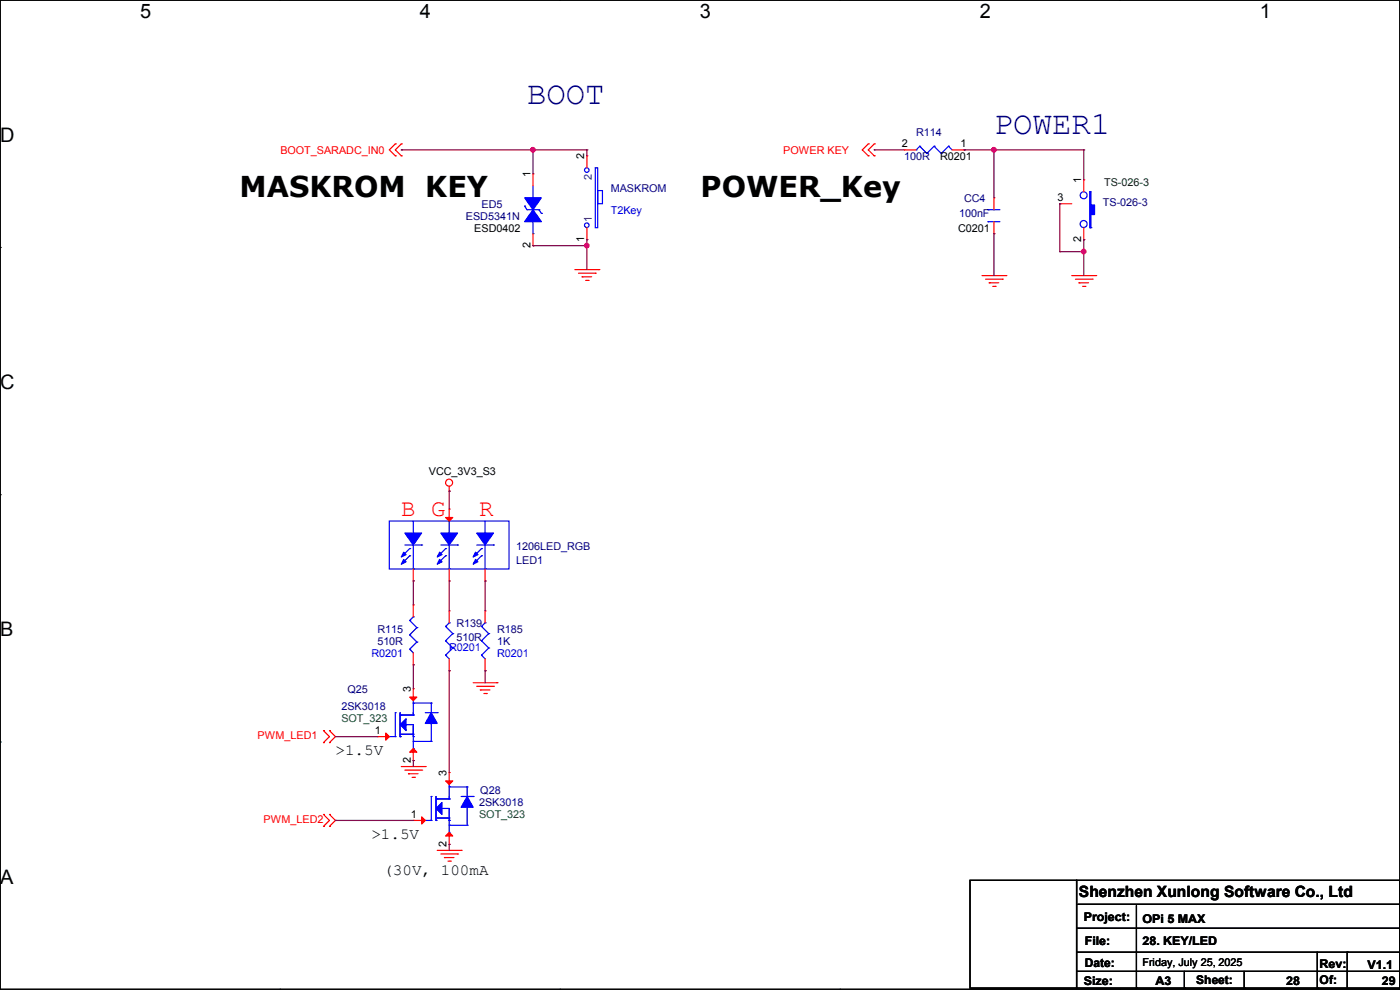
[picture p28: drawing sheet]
<svg xmlns="http://www.w3.org/2000/svg" width="297mm" height="210mm" viewBox="0 0 297 210" stroke-linecap="round" stroke-linejoin="round" font-family="sans-serif">
<defs><g id="words">
<g font-size="6.9" fill="#000080">
<text x="111.8" y="22.1">BOOT</text>
<text x="210.9" y="28.4">POWER1</text>
</g>
<g font-size="6.1">
<text x="50.8" y="41.7">MASKROM KEY</text>
<text x="148.6" y="41.7">POWER_Key</text>
</g>
<g font-size="5.1" fill="#f00">
<text x="85.1" y="109.5">B G</text>
<text x="101.6" y="109.5">R</text>
</g>
<g font-size="4.2">
<text x="29.7" y="3.9">5</text>
<text x="89.1" y="3.9">4</text>
<text x="148.5" y="3.9">3</text>
<text x="207.9" y="3.9">2</text>
<text x="267.3" y="3.9">1</text>
<text x="0" y="30.1">D</text>
<text x="0" y="82.5">C</text>
<text x="0" y="135">B</text>
<text x="0" y="187.4">A</text>
<text x="297" y="187.4">A</text>
</g>
<g font-size="3.3">
<text x="71.2" y="160.1">&gt;1.5V</text>
<text x="78.8" y="177.9">&gt;1.5V</text>
<text x="81.3" y="185.5">(30V, 100mA</text>
<text x="228.9" y="190.3">Shenzhen Xunlong Software Co., Ltd</text>
</g>
<g font-size="2.5">
<text x="229.9" y="195.5">Project:</text>
<text x="242.4" y="195.7">OPi 5 MAX</text>
<text x="230.2" y="200.5">File:</text>
<text x="242.4" y="200.5">28. KEY/LED</text>
<text x="229.9" y="208.9">Size:</text>
<text x="230.2" y="205.1">Date:</text>
<text x="245.2" y="208.9">A3</text>
<text x="253.8" y="208.7">Sheet:</text>
<text x="272.8" y="208.9">28</text>
<text x="280" y="205.4">Rev:</text>
<text x="280" y="208.7">Of:</text>
<text x="290.1" y="205.6">V1.1</text>
<text x="293.2" y="208.9">29</text>
</g>
<g font-size="2.3" fill="#000080">
<text x="194.4" y="28.8">R114</text>
<text x="191.8" y="33.9">100R</text>
<text x="129.6" y="40.7">MASKROM</text>
<text x="98.8" y="46.6">ESD5341N</text>
<text x="102.2" y="44">ED5</text>
<text x="203.5" y="46.1">100nF</text>
<text x="204.5" y="42.8">CC4</text>
<text x="234" y="43.8">TS-026-3</text>
<text x="109.5" y="119.7">LED1</text>
<text x="109.5" y="116.7">1206LED_RGB</text>
<text x="80.1" y="134.2">R115</text>
<text x="80.1" y="136.7">510R</text>
<text x="96.8" y="132.9">R139</text>
<text x="96.8" y="136">510R</text>
<text x="105.5" y="134.2">R185</text>
<text x="105.5" y="136.7">1K</text>
<text x="73.7" y="146.9">Q25</text>
<text x="72.4" y="150.7">2SK3018</text>
<text x="101.6" y="171">2SK3018</text>
<text x="101.9" y="168.5">Q28</text>
</g>
<g font-size="2.3" fill="#f00">
<text x="59.5" y="32.6">BOOT_SARADC_IN0</text>
<text x="166.2" y="32.6">POWER KEY</text>
<text x="54.7" y="156.8">PWM_LED1</text>
<text x="55.9" y="174.6">PWM_LED2</text>
</g>
<g font-size="2.3">
<text x="124" y="33.8" transform="rotate(-90 124 33.8)">2</text>
<text x="191.3" y="31.2">2</text>
<text x="199.4" y="33.9">R0201</text>
<text x="203.8" y="31.2">1</text>
<text x="112.5" y="37.6" transform="rotate(-90 112.5 37.6)">1</text>
<text x="229.4" y="38.9" transform="rotate(-90 229.4 38.9)">1</text>
<text x="224.3" y="42.7">3</text>
<text x="100.6" y="49.1">ESD0402</text>
<text x="112.5" y="52.6" transform="rotate(-90 112.5 52.6)">2</text>
<text x="124" y="51.4" transform="rotate(-90 124 51.4)">1</text>
<text x="203.2" y="49.1">C0201</text>
<text x="229.4" y="51.4" transform="rotate(-90 229.4 51.4)">2</text>
<text x="91" y="100.7">VCC_3V3_S3</text>
<text x="87.1" y="146.9" transform="rotate(-90 87.1 146.9)">3</text>
<text x="79.5" y="155.7">1</text>
<text x="87.1" y="161.8" transform="rotate(-90 87.1 161.8)">2</text>
<text x="94.7" y="164.6" transform="rotate(-90 94.7 164.6)">3</text>
<text x="87.2" y="173.5">1</text>
<text x="94.7" y="179.6" transform="rotate(-90 94.7 179.6)">2</text>
<text x="242.4" y="204.8">Friday, July 25, 2025</text>
</g>
<g font-size="2.3" fill="#004080">
<text x="125.6" y="38.1" transform="rotate(-90 125.6 38.1)">2</text>
<text x="125.6" y="47" transform="rotate(-90 125.6 47)">1</text>
</g>
<text font-size="2.3" fill="#004000" x="234.2" y="39.5">TS-026-3</text>
<g font-size="2.3" fill="#00f">
<text x="129.6" y="45.3">T2Key</text>
<text x="78.8" y="139.3">R0201</text>
<text x="95.3" y="138">R0201</text>
<text x="105.5" y="139.3">R0201</text>
</g>
<g font-size="2.3" fill="#008000">
<text x="72.4" y="153.2">SOT_323</text>
<text x="101.6" y="173.6">SOT_323</text>
</g>
</g></defs>
<g fill="none" stroke="#000" stroke-width=".25">
<path d="M0 0h297v209.8h-297zM59.4 0h.1M118.8 0h.1M178.2 0h.1M237.6 0h.1M0 52.5h.1M297 52.5h.1M0 104.9h.1M297 104.9h.1M0 157.4h.1M297 157.4h.1M205.8 186.7h22.6v22.9h-22.6z"/>
<path d="M228.4 186.7h68.6v22.9h-68.6zM228.4 196.9h68.6M228.6 191.8h68.4M241.1 192.1v17.5M297 191.8h.1M297 196.9h.1M59.4 209.8h.1M118.8 209.8h.1M178.2 209.8h.1M228.4 202h68.6M228.4 206h68.6M237.6 209.8h.1"/>
<path d="M241.1 209.6h.1M251.2 209.6h.1M251.2 206v3.6M263.9 209.6h.1M263.9 206v3.6M279.4 209.6h.1M279.4 202v7.6M285.8 202h.1M285.8 202v7.6M297 202h.1M297 206h.1"/>
</g>
<path d="M0 104.9h.1" fill="none" stroke="#000" stroke-width=".21"/>
<g fill="none" stroke="#f00" stroke-width=".25">
<path d="M83.9 33.1h.1M83.9 30.5h.1M83.9 30.5l-1.3 1.3 1.3 1.3M85.1 33.1h.1M85.1 30.5h.1M85.1 30.5l-1.2 1.3 1.2 1.3M184.2 33.1h.1M184.2 30.5h.1M184.2 30.5l-1.3 1.3 1.3 1.3M185.5 33.1h.1M185.5 30.5h.1M185.5 30.5l-1.3 1.3 1.3 1.3"/>
<path d="M122 57.2h5M122.7 58h3.6M123.5 58.7h.1M123.5 58.7h2M124.2 59.5h.6M124.8 59.5h.1M126.3 58h.1M127 57.2h.1M208.3 58.5h5.1M209.1 59.2h3.5M209.8 60h.1M209.8 60h2.1"/>
<path d="M212.6 59.2h.1M213.4 58.5h.1M227.4 58.5h5.1M228.1 59.2h3.6M228.9 60h.1M228.9 60h2M231.7 59.2h.1M232.5 58.5h.1M210.6 60.7h.5M211.1 60.7h.1M229.7 60.7h.5M230.2 60.7h.1"/>
<path d="M95.3 104.2h.1M95.3 103.2v1M68.6 157.5h.1M68.6 155h.1M68.6 155l1.3 1.3-1.3 1.2M69.9 155h.1M69.9 157.5h.1M69.9 155l1.3 1.3-1.3 1.2M100.4 144.8h5.1M101.1 145.6h3.6M101.9 146.3h.1M101.9 146.3h2"/>
<path d="M102.7 147.1h.5M103.2 147.1h.1M104.7 145.6h.1M105.5 144.8h.1M68.6 175.3h.1M68.6 172.8h.1M68.6 172.8l1.3 1.2-1.3 1.3M69.9 172.8h.1M69.9 175.3h.1M69.9 172.8l1.3 1.2-1.3 1.3M85.1 162.6h5.1M85.9 163.4h3.6"/>
<path d="M86.7 164.1h.1M86.7 164.1h2M87.4 164.9h.5M87.9 164.9h.1M89.5 163.4h.1M90.2 162.6h.1M92.8 180.4h5M93.5 181.1h3.6M94.3 181.9h.1M94.3 181.9h2M95 182.7h.5M95.5 182.7h.1"/>
<path d="M97.1 181.1h.1M97.8 180.4h.1"/>
<circle cx="95.3" cy="102.4" r=".74"/>
</g>
<path d="M85.9 115.6h3.6M87.7 113.1h.1M87.7 110.5v2.6M87.7 115.6v5.1M89.5 115.6h.1M87.7 120.7h.1" fill="none" stroke="#00f" stroke-width=".25"/>
<path d="M85.9 113.1h3.6l-1.8 2.5z" fill-rule="evenodd" fill="#00f"/>
<path d="M85.9 113.1h3.6l-1.8 2.5z" fill="none" stroke="#00f" stroke-width=".25"/>
<path d="M85.6 118.7l.5 .5-1 .5z" fill-rule="evenodd" fill="#00f"/>
<path d="M85.6 118.7l.5 .5-1 .5z" fill="none" stroke="#00f" stroke-width=".25"/>
<path d="M85.6 117.1l.5 .5-1 .6z" fill-rule="evenodd" fill="#00f"/>
<path d="M85.6 117.1l.5 .5-1 .6zM86.9 116.4h.1M86.9 117.9h.1M86.9 116.4l-1.5 1.5M86.9 117.9l-1.5 1.5M93.5 115.6h3.6M94.5 117.9h.1M94.5 116.4h.1M94.5 117.9l-1.5 1.5M94.5 116.4l-1.5 1.5M97.1 115.6h.1" fill="none" stroke="#00f" stroke-width=".25"/>
<path d="M93.3 117.1l.5 .5-1 .6z" fill-rule="evenodd" fill="#00f"/>
<path d="M93.3 117.1l.5 .5-1 .6z" fill="none" stroke="#00f" stroke-width=".25"/>
<path d="M93.3 118.7l.5 .5-1 .5z" fill-rule="evenodd" fill="#00f"/>
<path d="M93.3 118.7l.5 .5-1 .5z" fill="none" stroke="#00f" stroke-width=".25"/>
<path d="M93.5 113.1h3.6l-1.8 2.5z" fill-rule="evenodd" fill="#00f"/>
<path d="M93.5 113.1h3.6l-1.8 2.5zM95.3 113.1h.1M95.3 110.5v2.6M95.3 115.6v5.1M102.9 115.6v5.1M95.3 120.7h.1M102.9 120.7h.1" fill="none" stroke="#00f" stroke-width=".25"/>
<path d="M100.9 117.1l.5 .5-1 .6z" fill-rule="evenodd" fill="#00f"/>
<path d="M100.9 117.1l.5 .5-1 .6z" fill="none" stroke="#00f" stroke-width=".25"/>
<path d="M101.1 113.1h3.6l-1.8 2.5z" fill-rule="evenodd" fill="#00f"/>
<path d="M101.1 113.1h3.6l-1.8 2.5z" fill="none" stroke="#00f" stroke-width=".25"/>
<path d="M100.9 118.7l.5 .5-1 .5z" fill-rule="evenodd" fill="#00f"/>
<path d="M82.6 110.5h25.4v10.2h-25.4zM100.9 118.7l.5 .5-1 .5zM101.1 115.6h3.6M102.2 116.4h.1M102.2 117.9h.1M102.2 116.4l-1.6 1.5M102.2 117.9l-1.6 1.5M102.9 113.1h.1M102.9 110.5v2.6M104.7 115.6h.1" fill="none" stroke="#00f" stroke-width=".25"/>
<path d="M94.5 109.8h1.6l-.8 .7z" fill="#f00"/>
<g fill="none" stroke="#f00" stroke-width=".25">
<path d="M210.9 42h.1M210.9 49.6h.1M210.9 42v2.5M210.9 47v2.6M94.5 109.8h1.6l-.8 .7zM95.3 108h.1M95.3 108v2.5M87.7 123.2h.1M87.7 120.7v2.5M95.3 123.2h.1M95.3 120.7v2.5M102.9 123.2h.1"/>
<path d="M102.9 120.7v2.5"/>
</g>
<path d="M209.6 44.5h.1M209.6 47h.1M209.6 44.5h2.5M209.6 47h2.5" fill="none" stroke="#00f" stroke-width=".25"/>
<path d="M86.1 152.4v2.6l-1.2-1.3z" fill="#00f"/>
<g fill="none" stroke="#00f" stroke-width=".25">
<path d="M82.6 156.3h1.3M83.9 156.3h.1M83.9 151.2h.1M83.9 151.2v5.1M84.9 156.3h.1M84.9 151.7h.1M84.9 151.2v5.1M84.9 151.7h2.8M84.9 155.7h2.8M85.1 151.7h.1M86.1 152.4v2.6l-1.2-1.3zM86.1 153.7h.1"/>
<path d="M86.1 153.7h1.6v5.1M87.4 155.7h.1M87.7 151.7h.1M87.7 156.3h.1M87.7 155.7h.1M87.7 158.8h.1M87.7 148.6v3.1M90.2 151.2h2.6M92.8 151.2h.1"/>
</g>
<path d="M91.5 151.2l1.3 2.3h-2.6z" fill-rule="evenodd" fill="#00f"/>
<path d="M87.7 149.1h.1M87.7 157.3h.1M87.7 149.1h3.8M87.7 157.3h3.8M91.5 151.2l1.3 2.3h-2.6zM91.5 149.1h.1M91.5 157.3h.1M91.5 149.1v2.1M91.5 153.5v3.8" fill="none" stroke="#00f" stroke-width=".25"/>
<path d="M81.8 155.5l.8 .8-.8 .7z" fill="#f00"/>
<path d="M80.1 156.3h.1M80.1 156.3h2.5M81.8 155.5l.8 .8-.8 .7z" fill="none" stroke="#f00" stroke-width=".25"/>
<path d="M86.9 147.9h1.5l-.7 .7z" fill="#f00"/>
<path d="M86.9 147.9h1.5l-.7 .7zM87.7 146.1h.1M87.7 146.1v2.5" fill="none" stroke="#f00" stroke-width=".25"/>
<path d="M87.7 158.8l.7 .8h-1.5z" fill="#f00"/>
<path d="M124.5 33.1h.1M124.5 33.1v2.5M124.5 50.8h.1M124.5 48.3v2.5M102.9 129.6h.1M102.9 129.6v2.5M102.9 139.7v2.6M87.7 158.8l.7 .8h-1.5zM87.7 158.8v2.5M102.9 142.3h.1M87.7 161.3h.1" fill="none" stroke="#f00" stroke-width=".25"/>
<g fill="none" stroke="#00f" stroke-width=".25">
<path d="M113.1 39.4v2.6M126.3 35.6h.5v12.7h-.5zM111.8 44.5h2.5M113.1 42h.1M113.1 49.6h.1M113.1 47v2.6M114.3 44.5h.1M126.8 40.4h1v2.8h-1zM102.2 139h.1M102.2 135.9h.1M102.2 132.9h.1M102.2 139l.7 .7"/>
<path d="M102.2 135.9l1.5 1.6M102.2 132.9l1.5 1.5M102.9 132.1h.1M102.9 132.1l-.7 .8M103.7 137.5h.1M103.7 134.4h.1M103.7 137.5l-1.5 1.5M103.7 134.4l-1.5 1.5"/>
<circle cx="124.5" cy="36.1" r=".49"/>
<circle cx="124.5" cy="47.8" r=".49"/>
</g>
<path d="M111.3 42h3.6l-1.8 2.5z" fill-rule="evenodd" fill="#00f"/>
<path d="M111.3 42h3.6l-1.8 2.5zM111.3 43.7h.1M111.3 43.7l.5 .8M114.3 44.5l.6 .8M114.9 45.3h.1" fill="none" stroke="#00f" stroke-width=".25"/>
<path d="M113.1 44.5l1.8 2.5h-3.6z" fill-rule="evenodd" fill="#00f"/>
<g fill="none" stroke="#00f" stroke-width=".25">
<path d="M113.1 44.5l1.8 2.5h-3.6zM231.2 40.7h.1M231.2 48.3h.2M231.2 40.7h.2M231.4 48.3h.1"/>
<circle cx="229.9" cy="47.5" r=".74"/>
<circle cx="229.9" cy="41.4" r=".74"/>
</g>
<path d="M113.1 36.9h.1M113.1 36.9v2.5M113.1 52.1h.1M113.1 49.6v2.5" fill="none" stroke="#f00" stroke-width=".25"/>
<path d="M231.2 40.7h.2v2.8h.8v2h-.8v2.8h-.2z" fill-rule="evenodd" fill="#00f"/>
<g fill="none" stroke="#00f" stroke-width=".25">
<path d="M231.2 40.7h.2v2.8h.8v2h-.8v2.8h-.2zM86.9 137.7h.1M86.9 134.7h.1M86.9 131.6h.1M86.9 137.7l.8 .8M86.9 134.7l1.5 1.5M86.9 131.6l1.5 1.5M87.7 130.9h.1M87.7 130.9l-.8 .7M88.4 136.2h.1M88.4 133.1h.1M88.4 136.2l-1.5 1.5"/>
<path d="M88.4 133.1l-1.5 1.6"/>
</g>
<path d="M229.9 38.1h.1M229.9 38.1v2.6M224.8 43.2h.1M224.8 43.2h2.6M229.9 50.8h.1M229.9 48.3v2.5M87.7 128.3h.1M87.7 128.3v2.6M87.7 138.5v2.5M87.7 141h.1" fill="none" stroke="#f00" stroke-width=".25"/>
<path d="M93.8 170.2v2.6l-1.3-1.3z" fill="#00f"/>
<g fill="none" stroke="#00f" stroke-width=".25">
<path d="M90.2 174h1.3M91.5 174h.1M91.5 169h.1M91.5 169v5M92.5 174h.1M92.5 169.5h.1M92.5 169v5M92.5 169.5h2.8M92.5 173.5h2.8M92.8 169.5h.1M93.8 170.2v2.6l-1.3-1.3zM93.8 171.5h.1"/>
<path d="M93.8 171.5h1.5v5.1M95 173.5h.1M95.3 169.5h.1M95.3 174h.1M95.3 173.5h.1M95.3 176.6h.1M95.3 166.4v3.1M97.8 169h2.6M100.4 169h.1"/>
</g>
<path d="M99.1 169l1.3 2.2h-2.6z" fill-rule="evenodd" fill="#00f"/>
<path d="M95.3 166.9h.1M95.3 175h.1M95.3 166.9h3.8M95.3 175h3.8M99.1 169l1.3 2.2h-2.6zM99.1 166.9h.1M99.1 175h.1M99.1 166.9v2.1M99.1 171.2v3.8" fill="none" stroke="#00f" stroke-width=".25"/>
<path d="M89.5 173.3l.7 .7-.7 .8z" fill="#f00"/>
<path d="M87.7 174h.1M87.7 174h2.5M89.5 173.3l.7 .7-.7 .8z" fill="none" stroke="#f00" stroke-width=".25"/>
<path d="M94.5 165.7h1.6l-.8 .7z" fill="#f00"/>
<path d="M94.5 165.7h1.6l-.8 .7zM95.3 163.9h.1M95.3 163.9v2.5" fill="none" stroke="#f00" stroke-width=".25"/>
<path d="M94.5 177.3l.8-.7 .8 .7z" fill="#f00"/>
<path d="M191.8 31.8h.1M191.8 31.8h2.6M202 31.8h2.5M204.5 31.8h.1M95.3 129.6h.1M95.3 129.6v2.5M95.3 139.7v2.6M95.3 142.3h.1M94.5 177.3l.8-.7 .8 .7zM95.3 179.1h.1M95.3 176.6v2.5" fill="none" stroke="#f00" stroke-width=".25"/>
<g fill="none" stroke="#00f" stroke-width=".25">
<path d="M194.4 31.8h.1M195.1 31h.1M195.1 31l1.5 1.6M195.1 31l-.7 .8M196.6 32.6h.1M198.2 31h.1M198.2 31l1.5 1.6M198.2 31l-1.6 1.6M199.7 32.6h.1M201.2 31h.1M201.2 31l.8 .8M201.2 31l-1.5 1.6"/>
<path d="M94.5 139h.1M94.5 135.9h.1M94.5 132.9h.1M94.5 139l.8 .7M94.5 135.9l1.6 1.6M94.5 132.9l1.6 1.5M95.3 132.1h.1M95.3 132.1l-.8 .8M96.1 137.5h.1M96.1 134.4h.1M96.1 137.5l-1.6 1.5M96.1 134.4l-1.6 1.5"/>
</g>
<path d="M124.5 31.8h.1M124.5 31.8v1.3M124.5 52.1h.1M124.5 52.1v5.1" fill="none" stroke="#800040" stroke-width=".25"/>
<circle cx="124.5" cy="52.1" r=".49" fill="#f0f"/>
<circle cx="124.5" cy="52.1" r=".49" fill="none" stroke="#f0f" stroke-width=".25"/>
<path d="M85.1 31.8h.1M85.1 31.8h28" fill="none" stroke="#800040" stroke-width=".25"/>
<circle cx="113.1" cy="31.8" r=".49" fill="#f0f"/>
<circle cx="113.1" cy="31.8" r=".49" fill="none" stroke="#f0f" stroke-width=".25"/>
<path d="M113.1 31.8h.1M113.1 31.8v5.1M113.1 31.8h11.4M204.5 31.8h.1M204.5 31.8h25.4M210.9 31.8h.1M210.9 31.8v10.2M229.9 31.8h.1M229.9 31.8v6.3M113.1 52.1h.1M124.5 50.8h.1M124.5 50.8v1.3h-11.4" fill="none" stroke="#800040" stroke-width=".25"/>
<circle cx="210.8" cy="31.8" r=".49" fill="#f0f"/>
<circle cx="210.8" cy="31.8" r=".49" fill="none" stroke="#f0f" stroke-width=".25"/>
<path d="M210.9 49.6h.1M210.9 49.6v8.9M224.8 43.2h.1M224.8 53.4h.1M224.8 43.2v10.2M229.9 50.8h.1M229.9 50.8v2.6h-5.1" fill="none" stroke="#800040" stroke-width=".25"/>
<circle cx="229.9" cy="53.4" r=".49" fill="#f0f"/>
<circle cx="229.9" cy="53.4" r=".49" fill="none" stroke="#f0f" stroke-width=".25"/>
<g fill="none" stroke="#800040" stroke-width=".25">
<path d="M185.5 31.8h.1M185.5 31.8h6.3M229.9 53.4h.1M229.9 53.4v5.1M95.3 104.2h.1M95.3 104.2v3.8M87.7 123.2h.1M87.7 123.2v5.1M95.3 123.2h.1M95.3 123.2v6.4M102.9 123.2h.1M102.9 123.2v6.4"/>
<path d="M71.2 156.3h.1M71.2 156.3h8.9M87.7 141h.1M87.7 141v5.1M95.3 142.3h.1M95.3 142.3v21.6M102.9 142.3h.1M102.9 142.3v2.5M71.2 174h.1M71.2 174h16.5M87.7 161.3h.1M87.7 161.3v1.3"/>
<path d="M95.3 179.1h.1M95.3 179.1v1.3"/>
</g>
<circle cx="124.5" cy="52.1" r=".49" fill="#f0f"/>
<circle cx="124.5" cy="52.1" r=".49" fill="none" stroke="#f0f" stroke-width=".25"/>
<circle cx="113.1" cy="31.8" r=".49" fill="#f0f"/>
<circle cx="113.1" cy="31.8" r=".49" fill="none" stroke="#f0f" stroke-width=".25"/>
<circle cx="210.8" cy="31.8" r=".49" fill="#f0f"/>
<circle cx="210.8" cy="31.8" r=".49" fill="none" stroke="#f0f" stroke-width=".25"/>
<circle cx="229.9" cy="53.4" r=".49" fill="#f0f"/>
<circle cx="229.9" cy="53.4" r=".49" fill="none" stroke="#f0f" stroke-width=".25"/>
<use href="#words"/>
</svg>
